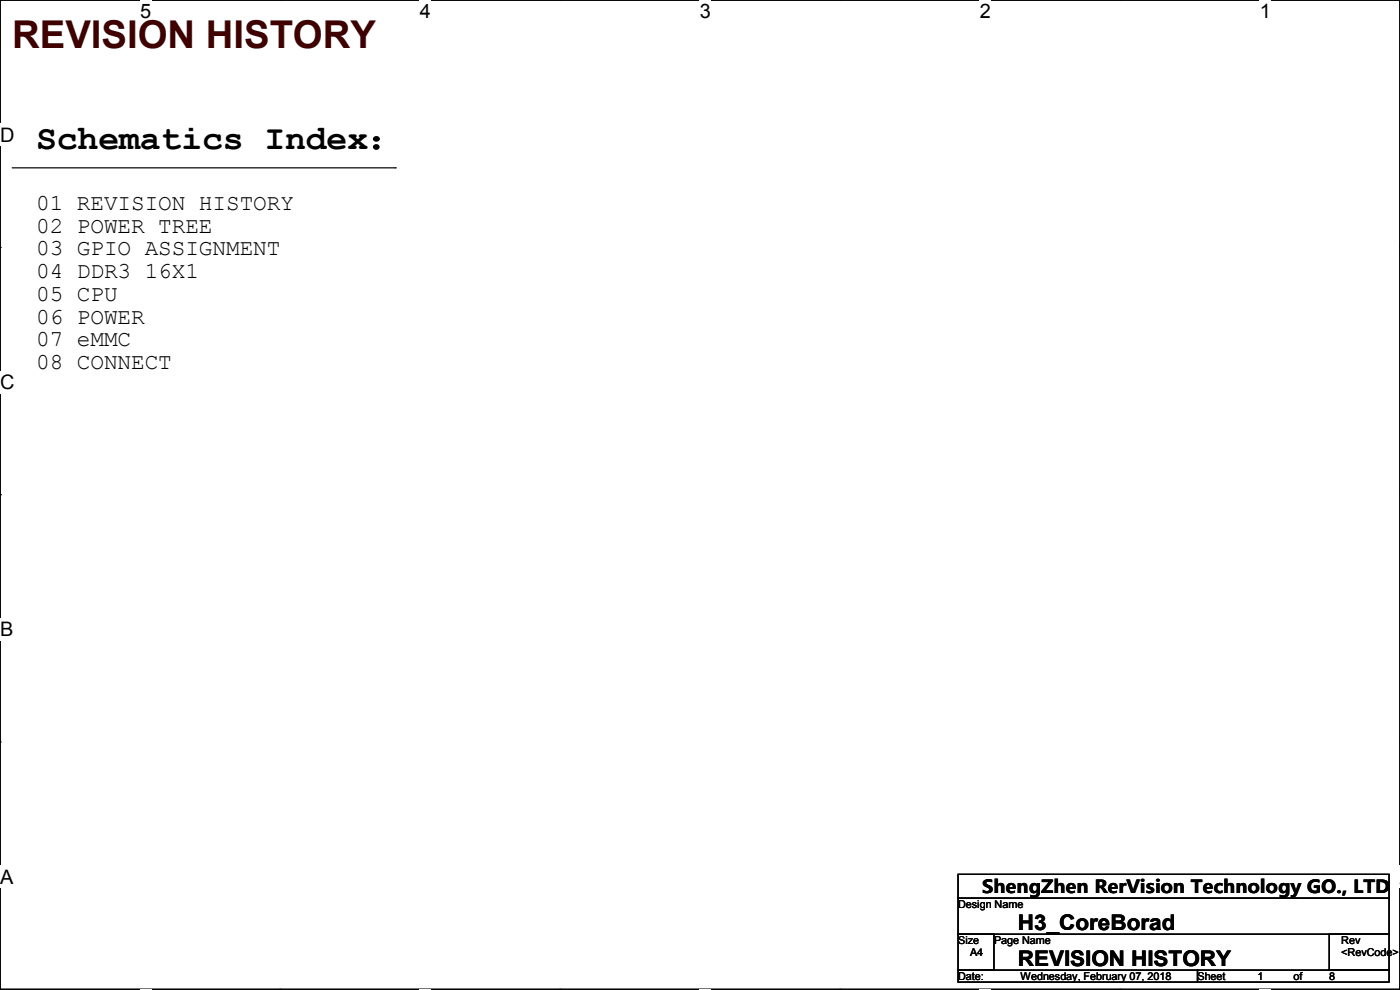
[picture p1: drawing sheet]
<svg xmlns="http://www.w3.org/2000/svg" width="297mm" height="210mm" viewBox="0 0 297 210" stroke-linecap="round" stroke-linejoin="round" font-family="sans-serif">
<defs><g id="words">
<text font-size="8.1" fill="#400000" x="2.6" y="10.1">REVISION HISTORY</text>
<text font-size="7.4" x="7.7" y="31.6">Schematics Index：</text>
<g font-size="4.8">
<text x="7.7" y="44.5">01 REVISION HISTORY</text>
<text x="7.7" y="49.4">02 POWER TREE</text>
<text x="7.7" y="54.2">03 GPIO ASSIGNMENT</text>
<text x="7.7" y="59">04 DDR3 16X1</text>
<text x="7.7" y="63.8">05 CPU</text>
<text x="7.7" y="68.7">06 POWER</text>
<text x="7.7" y="73.5">07 eMMC</text>
<text x="7.7" y="78.3">08 CONNECT</text>
</g>
<g font-size="4.6">
<text x="215.9" y="197.3">H3_CoreBorad</text>
<text x="215.9" y="204.9">REVISION HISTORY</text>
</g>
<g font-size="4.2">
<text x="29.7" y="3.9">5</text>
<text x="89.1" y="3.9">4</text>
<text x="148.5" y="3.9">3</text>
<text x="207.9" y="3.9">2</text>
<text x="267.2" y="3.9">1</text>
<text x="0" y="30.1">D</text>
<text x="0" y="82.5">C</text>
<text x="0" y="135">B</text>
<text x="0" y="187.4">A</text>
<text x="297" y="187.4">A</text>
</g>
<text font-size="3.8" x="208.3" y="189.5">ShengZhen RerVision Technology GO., LTD</text>
<g font-size="2.3">
<text x="203.3" y="192.6">Design Name</text>
<text x="203.3" y="200.2">Size</text>
<text x="205.8" y="202.8">A4</text>
<text x="210.9" y="200.2">Page Name</text>
<text x="284.5" y="200.2">Rev</text>
<text x="284.5" y="202.8">&lt;RevCode&gt;</text>
<text x="203.3" y="207.9">Date:</text>
<text x="216.5" y="207.9">Wednesday, February 07, 2018</text>
<text x="254.1" y="207.9">Sheet</text>
<text x="266.8" y="207.9">1</text>
<text x="274.4" y="207.9">of</text>
<text x="282" y="207.9">8</text>
</g>
</g></defs>
<path d="M0 0h297v209.8h-297z" fill="none" stroke="#000" stroke-width=".25"/>
<g fill="#fff">
<path d="M29.7 0h2.4v4.8h-2.4z"/>
<path d="M29.7 209.8h2.4v.2h-2.4z"/>
</g>
<path d="M59.4 0h.1M59.4 209.8h.1" fill="none" stroke="#000" stroke-width=".25"/>
<g fill="#fff">
<path d="M89.1 0h2.3v4.8h-2.3z"/>
<path d="M89.1 209.8h2.3v.2h-2.3z"/>
</g>
<path d="M118.8 0h.1M118.8 209.8h.1" fill="none" stroke="#000" stroke-width=".25"/>
<g fill="#fff">
<path d="M148.5 0h2.3v4.8h-2.3z"/>
<path d="M148.5 209.8h2.3v.2h-2.3z"/>
</g>
<path d="M178.2 0h.1M178.2 209.8h.1" fill="none" stroke="#000" stroke-width=".25"/>
<g fill="#fff">
<path d="M207.9 0h2.3v4.8h-2.3z"/>
<path d="M207.9 209.8h2.3v.2h-2.3z"/>
</g>
<path d="M237.6 0h.1M237.6 209.8h.1" fill="none" stroke="#000" stroke-width=".25"/>
<g fill="#fff">
<path d="M267.3 0h2.3v4.8h-2.3z"/>
<path d="M267.3 209.8h2.3v.2h-2.3z"/>
<path d="M0 26.2h3.1v4.8h-3.1z"/>
<path d="M0 78.7h3.1v4.7h-3.1z"/>
</g>
<path d="M0 52.5h.1M297 52.5h.1" fill="none" stroke="#000" stroke-width=".25"/>
<path d="M0 131.1h2.9v4.8h-2.9z" fill="#fff"/>
<path d="M0 104.9h.1M297 104.9h.1" fill="none" stroke="#000" stroke-width=".25"/>
<g fill="#fff">
<path d="M0 183.6h2.9v4.7h-2.9z"/>
<path d="M296.9 183.6h.1v4.7h-.1z"/>
</g>
<path d="M2.6 35.6h81.3M83.9 35.6h.1M0 157.4h.1M297 157.4h.1M203.2 185.5h91.5v5h-91.5zM203.2 190.5h91.5v7.7h-91.5zM203.2 198.2h7.7v7.6h-7.7zM282 198.2h12.7v7.6h-12.7zM203.2 205.8h50.8v2.5h-50.8zM254 205.8h40.7v2.5h-40.7z" fill="none" stroke="#000" stroke-width=".25"/>
<use href="#words"/>
</svg>
